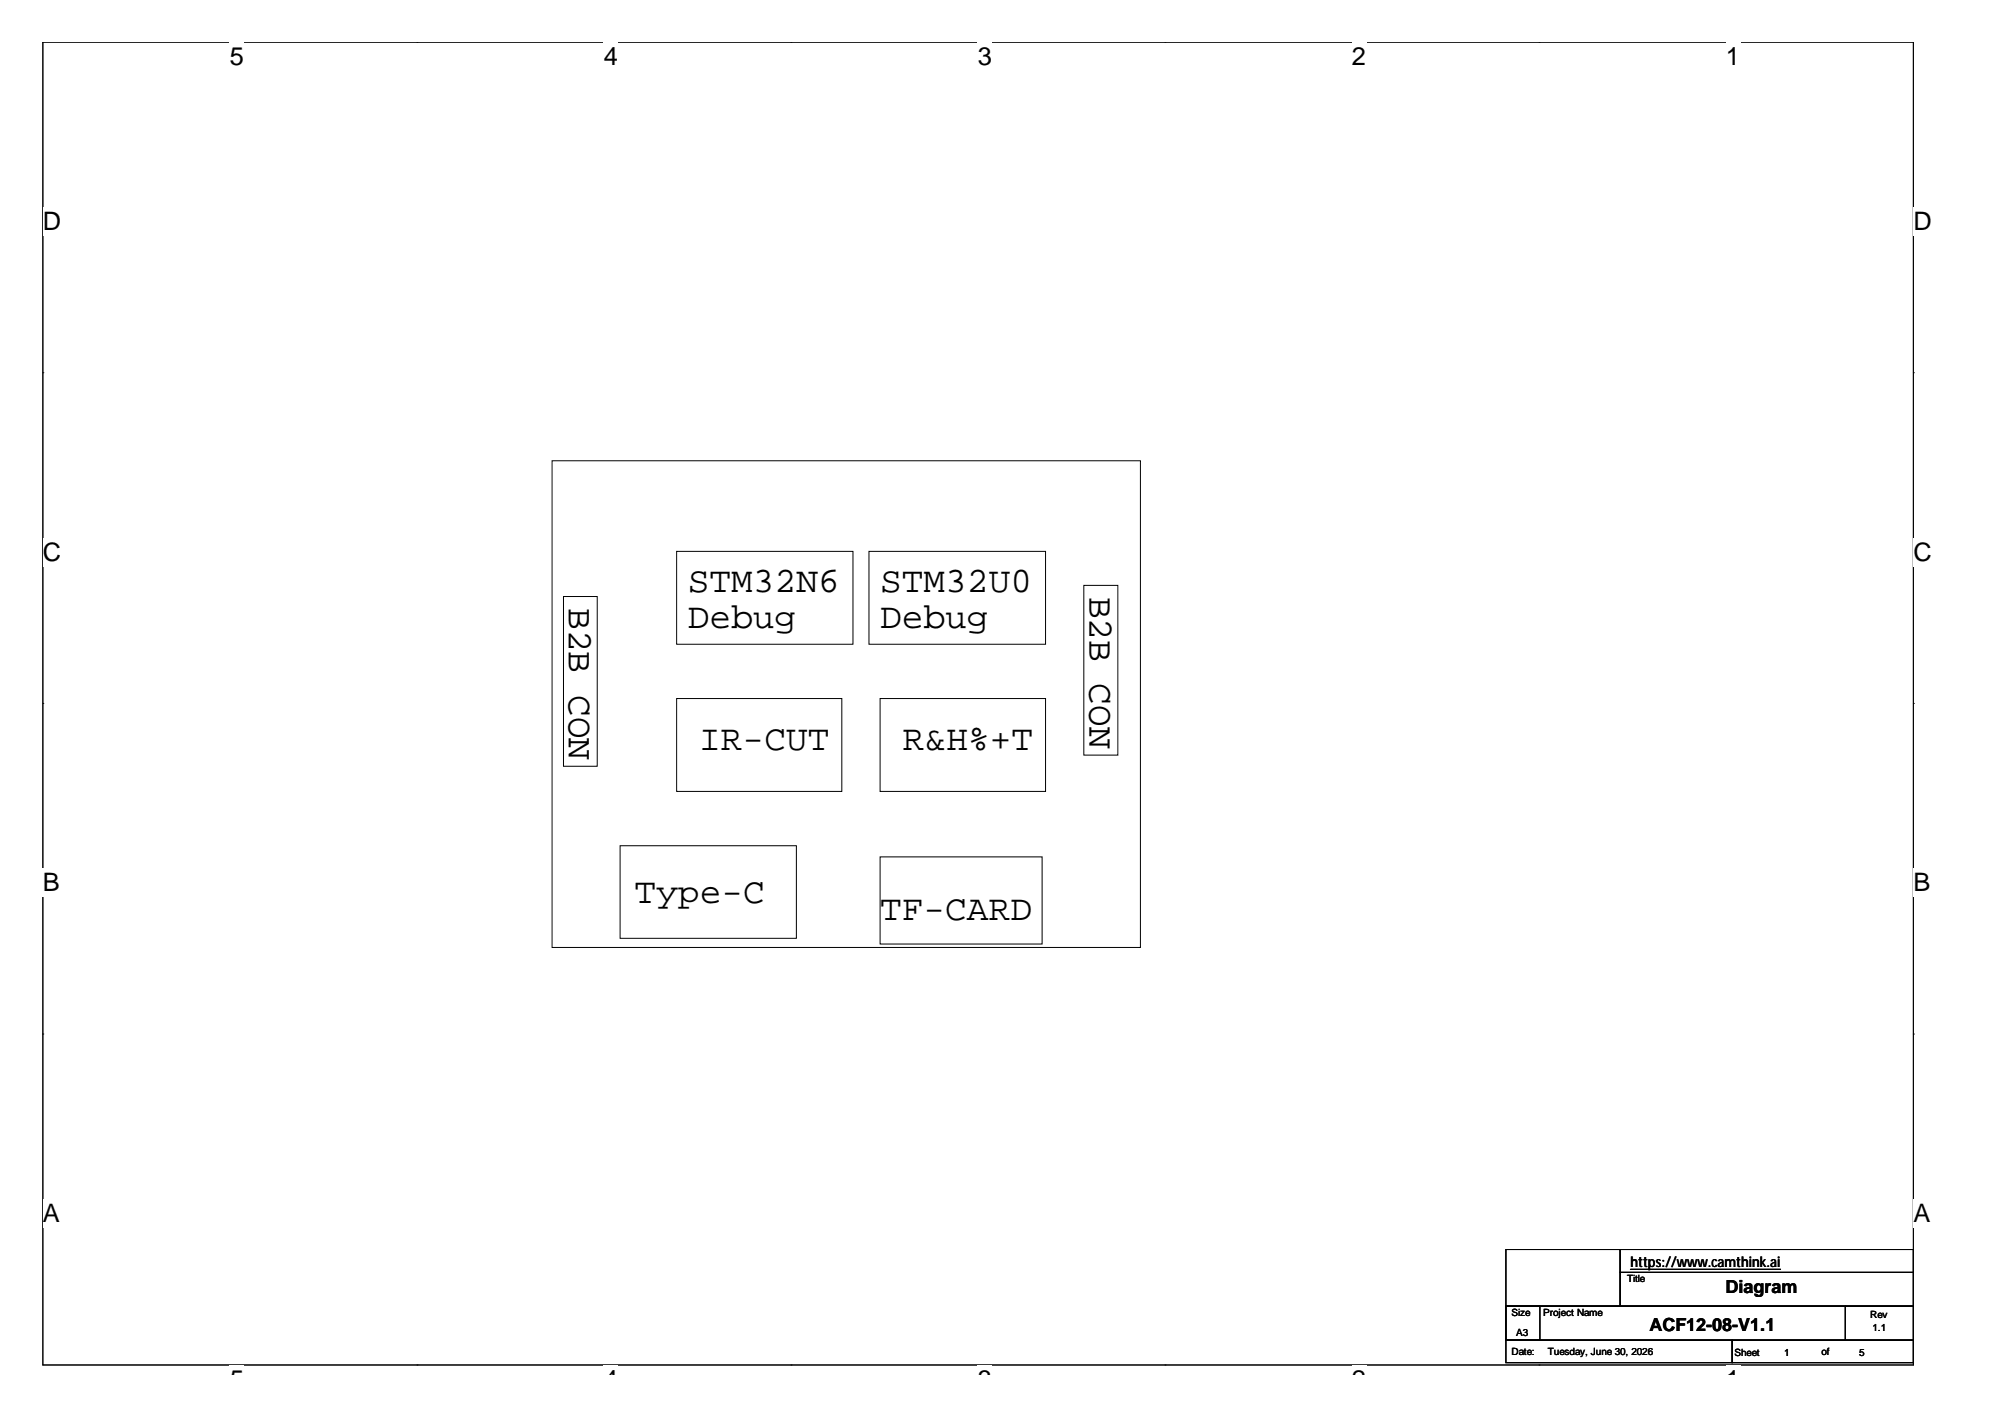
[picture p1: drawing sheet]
<svg xmlns="http://www.w3.org/2000/svg" width="297mm" height="210mm" viewBox="0 0 297 210" stroke-linecap="round" stroke-linejoin="round" font-family="sans-serif">
<defs><g id="words">
<g font-size="5.3">
<text x="101.9" y="87.6">STM32N6</text>
<text x="130.4" y="87.6">STM32U0</text>
<text x="161.4" y="88.4" transform="rotate(90 161.4 88.4)">B2B CON</text>
<text x="84.3" y="90.1" transform="rotate(90 84.3 90.1)">B2B CON</text>
<text x="101.9" y="93">Debug</text>
<text x="130.4" y="93">Debug</text>
<text x="103.6" y="111.1">IR-CUT</text>
<text x="133.8" y="111.1">R&amp;H%+T</text>
<text x="94" y="133.7">Type-C</text>
<text x="130.4" y="136.2">TF-CARD</text>
</g>
<g font-size="3.8">
<text x="34" y="9.6">5</text>
<text x="89.5" y="9.6">4</text>
<text x="144.9" y="9.6">3</text>
<text x="200.3" y="9.6">2</text>
<text x="255.7" y="9.6">1</text>
<text x="6.3" y="34.1">D</text>
<text x="283.5" y="34.1">D</text>
<text x="6.3" y="83.1">C</text>
<text x="283.5" y="83.1">C</text>
<text x="6.3" y="132.1">B</text>
<text x="283.5" y="132.1">B</text>
<text x="6.3" y="181">A</text>
<text x="283.5" y="181">A</text>
<text x="34" y="205.6">5</text>
<text x="89.5" y="205.6">4</text>
<text x="144.9" y="205.6">3</text>
<text x="200.3" y="205.6">2</text>
<text x="255.7" y="205.6">1</text>
</g>
<g font-size="2.7">
<text x="255.7" y="191.6">Diagram</text>
<text x="244.4" y="197.1">ACF12-08-V1.1</text>
</g>
<text font-size="2.2" x="241.6" y="187.7">https://www.camthink.ai</text>
<g font-size="1.5">
<text x="241" y="190">Title</text>
<text x="223.9" y="195">Size</text>
<text x="224.6" y="197.9">A3</text>
<text x="228.6" y="195">Project Name</text>
<text x="277.1" y="195.2">Rev</text>
<text x="277.4" y="197.2">1.1</text>
<text x="223.9" y="200.7">Date:</text>
<text x="229.3" y="200.7">Tuesday, June 30, 2026</text>
<text x="257" y="200.9">Sheet</text>
<text x="264.3" y="200.9">1</text>
<text x="269.9" y="200.7">of</text>
<text x="275.4" y="200.9">5</text>
</g>
</g></defs>
<path d="M6.3 6.2h277.2v196h-277.2z" fill="none" stroke="#000" stroke-width=".15"/>
<g fill="#fff">
<path d="M34 6.2h2.2v4.3h-2.2z"/>
<path d="M34 202.2h2.2v1.4h-2.2z"/>
</g>
<path d="M61.8 6.2h.1M61.8 202.2h.1" fill="none" stroke="#000" stroke-width=".15"/>
<g fill="#fff">
<path d="M89.5 6.2h2.1v4.3h-2.1z"/>
<path d="M89.5 202.2h2.1v1.4h-2.1z"/>
</g>
<path d="M117.2 6.2h.1M117.2 202.2h.1" fill="none" stroke="#000" stroke-width=".15"/>
<g fill="#fff">
<path d="M144.9 6.2h2.1v4.3h-2.1z"/>
<path d="M144.9 202.2h2.1v1.4h-2.1z"/>
</g>
<path d="M172.6 6.2h.1M172.6 202.2h.1" fill="none" stroke="#000" stroke-width=".15"/>
<g fill="#fff">
<path d="M200.3 6.2h2.1v4.3h-2.1z"/>
<path d="M200.3 202.2h2.1v1.4h-2.1z"/>
</g>
<path d="M228 6.2h.1M228 202.2h.1" fill="none" stroke="#000" stroke-width=".15"/>
<g fill="#fff">
<path d="M255.7 6.2h2.1v4.3h-2.1z"/>
<path d="M255.7 202.2h2.1v1.4h-2.1z"/>
<path d="M6.3 30.7h2.8v4.2h-2.8z"/>
<path d="M283.5 30.7h2.7v4.2h-2.7z"/>
<path d="M6.3 79.7h2.8v4.2h-2.8z"/>
<path d="M283.5 79.7h2.7v4.2h-2.7z"/>
</g>
<path d="M6.3 55.2h.1M283.5 55.2h.1" fill="none" stroke="#000" stroke-width=".15"/>
<g fill="#fff">
<path d="M6.3 128.7h2.6v4.2h-2.6z"/>
<path d="M283.5 128.7h2.5v4.2h-2.5z"/>
</g>
<path d="M6.3 104.2h.1M283.5 104.2h.1" fill="none" stroke="#000" stroke-width=".15"/>
<g fill="#fff">
<path d="M6.3 177.6h2.6v4.3h-2.6z"/>
<path d="M283.5 177.6h2.5v4.3h-2.5z"/>
</g>
<g fill="none" stroke="#000" stroke-width=".15">
<path d="M81.8 68.3h87.2v72h-87.2zM83.5 88.4h5v25.1h-5zM100.2 81.7h26.2v13.7h-26.2zM128.7 81.7h26.2v13.7h-26.2zM160.6 86.7h5v25.2h-5zM100.2 103.5h24.5v13.7h-24.5zM130.4 103.5h24.5v13.7h-24.5zM91.9 125.3h26.1v13.7h-26.1zM130.4 126.9h24v12.9h-24zM6.3 153.2h.1M283.5 153.2h.1M223.1 193.5h5v5h-5z"/>
<path d="M223.1 193.5h50.3v5h-50.3zM223.1 198.5h33.5v3.4h-33.5zM223.1 185.1h16.9v8.4h-16.9zM240 185.1h43.5v3.4h-43.5zM240 188.5h43.5v5h-43.5zM256.6 198.5h26.9v3.4h-26.9zM273.4 193.5h10.1v5h-10.1z"/>
</g>
<path d="M241.6 188h22.2" fill="none" stroke="#000" stroke-width=".18"/>
<use href="#words"/>
</svg>
